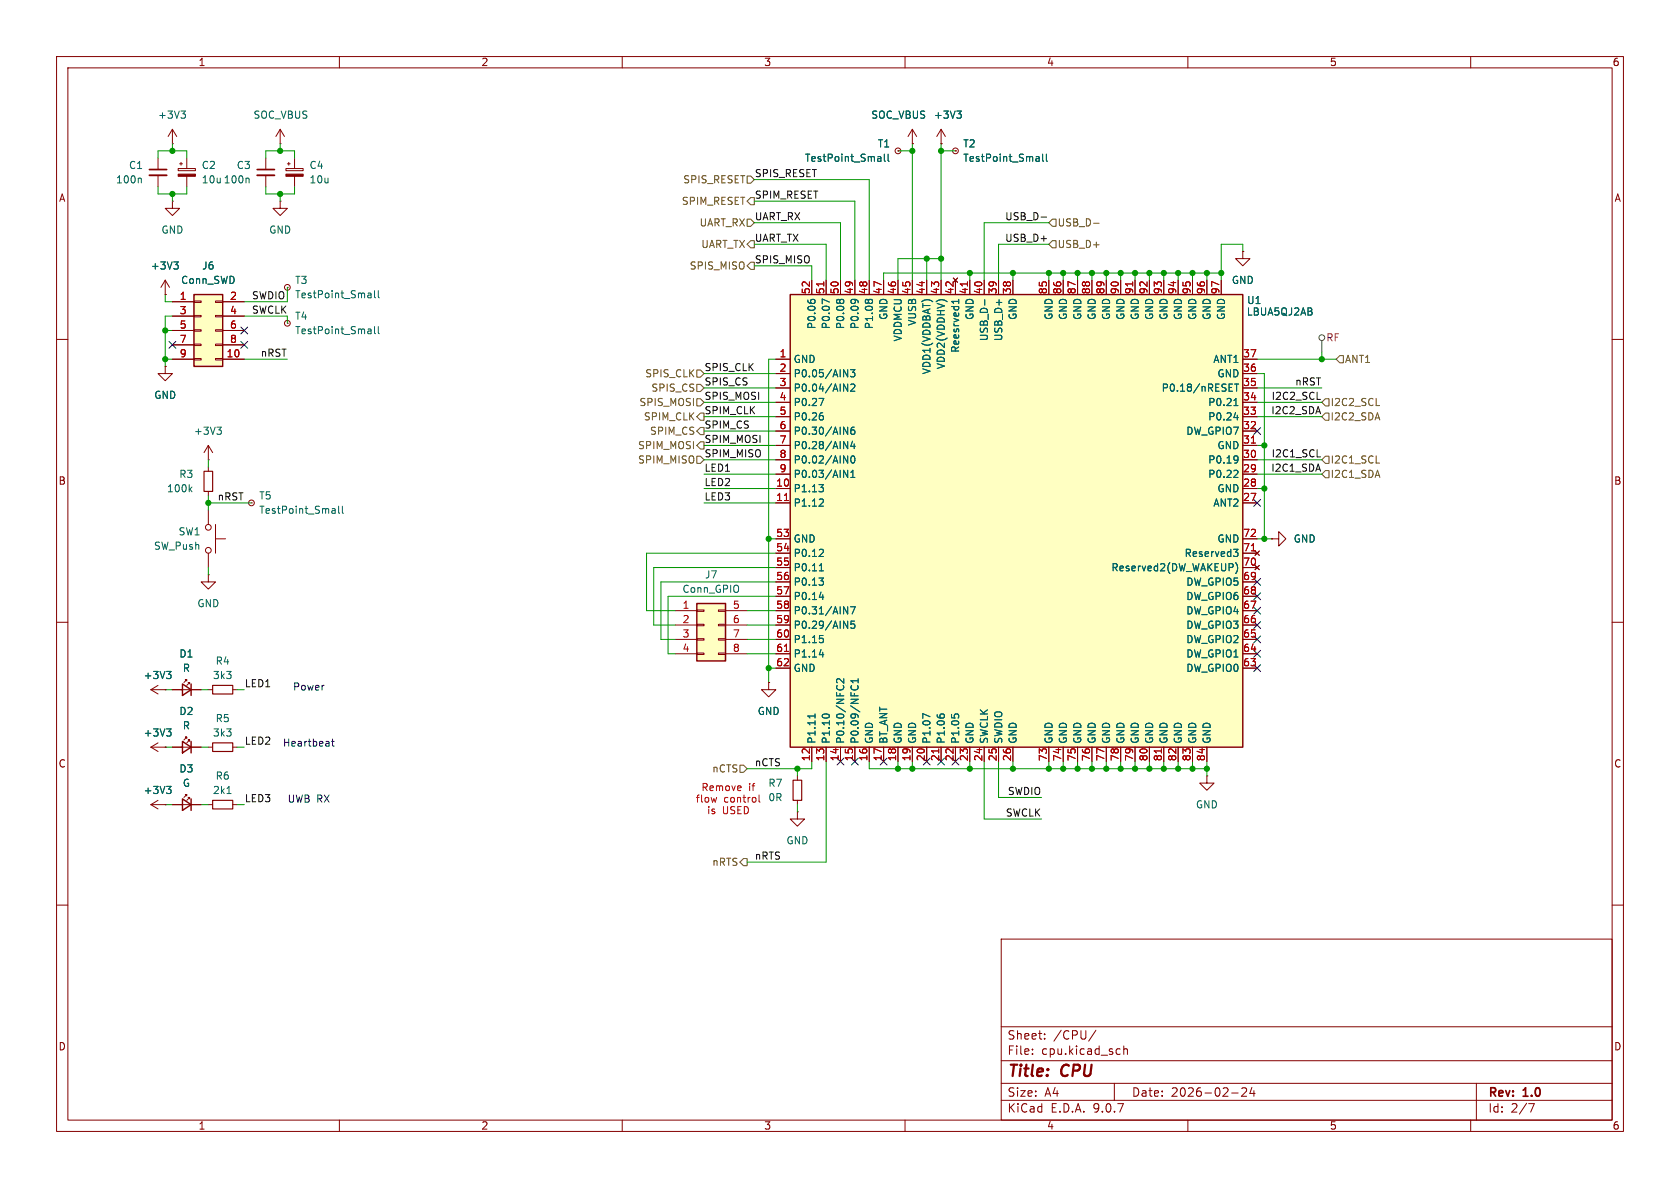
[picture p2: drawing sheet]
<svg xmlns="http://www.w3.org/2000/svg" width="297mm" height="210mm" viewBox="0 0 297 210" stroke-linecap="round" stroke-linejoin="round" font-family="sans-serif">
<defs><g id="words">
<g font-size="2.8" fill="#840000">
<text x="178" y="190.9">Title:</text>
<text x="187.7" y="190.9">CPU</text>
</g>
<g font-size="2.1" fill="#840000">
<text x="178" y="184">Sheet:</text>
<text x="186.2" y="184">/CPU/</text>
<text x="178" y="186.7">File:</text>
<text x="184.1" y="186.7">cpu.kicad_sch</text>
<text x="178" y="196.9">KiCad</text>
<text x="178" y="194.1">Size:</text>
<text x="184.7" y="194.1">A4</text>
<text x="185.7" y="196.9">E.D.A.</text>
<text x="193.3" y="196.9">9.0.7</text>
<text x="200" y="194.1">Date:</text>
<text x="207" y="194.1">2026-02-24</text>
<text x="263" y="194.3">Rev:</text>
<text x="263" y="196.9">Id:</text>
<text x="267.1" y="196.9">2/7</text>
<text x="269.4" y="194.3">1.0</text>
</g>
<g font-size="1.8" fill="#840000">
<text x="35" y="11.9">1</text>
<text x="85" y="11.9">2</text>
<text x="135" y="11.9">3</text>
<text x="185" y="11.9">4</text>
<text x="235" y="11.9">5</text>
<text x="285" y="11.9">6</text>
<text x="10.3" y="35.9">A</text>
<text x="285.3" y="35.9">A</text>
<text x="10.3" y="85.9">B</text>
<text x="285.3" y="85.9">B</text>
<text x="10.3" y="135.9">C</text>
<text x="285.3" y="135.9">C</text>
<text x="10.3" y="185.9">D</text>
<text x="285.3" y="185.9">D</text>
<text x="35" y="199.9">1</text>
<text x="85" y="199.9">2</text>
<text x="135" y="199.9">3</text>
<text x="185" y="199.9">4</text>
<text x="235" y="199.9">5</text>
<text x="285" y="199.9">6</text>
</g>
<g font-size="1.8" fill="#006464">
<text x="27.8" y="21.2">+3V3</text>
<text x="44.7" y="21.2">SOC_VBUS</text>
<text x="153.9" y="21.2">SOC_VBUS</text>
<text x="165" y="21.2">+3V3</text>
<text x="142.2" y="28.8">TestPoint_Small</text>
<text x="155.1" y="26.3">T1</text>
<text x="170.2" y="26.3">T2</text>
<text x="170.2" y="28.8">TestPoint_Small</text>
<text x="20.4" y="32.6">100n</text>
<text x="22.7" y="30.1">C1</text>
<text x="35.6" y="30.1">C2</text>
<text x="35.6" y="32.6">10u 100n</text>
<text x="41.8" y="30.1">C3</text>
<text x="54.6" y="30.1">C4</text>
<text x="54.6" y="32.6">10u</text>
<text x="28.4" y="41.5">GND</text>
<text x="47.5" y="41.5">GND</text>
<text x="26.6" y="47.9">+3V3</text>
<text x="35.6" y="47.9">J6</text>
<text x="31.9" y="50.4">Conn_SWD</text>
<text x="52.1" y="50.4">T3</text>
<text x="52.1" y="52.9">TestPoint_Small</text>
<text x="217.7" y="50.4">GND</text>
<text x="220.4" y="53.9">U1</text>
<text x="52.1" y="56.7">T4</text>
<text x="52.1" y="59.3">TestPoint_Small</text>
<text x="144.4" y="58.3" transform="rotate(-90 144.4 58.3)">P0.06</text>
<text x="146.9" y="58.3" transform="rotate(-90 146.9 58.3)">P0.07</text>
<text x="149.5" y="58.3" transform="rotate(-90 149.5 58.3)">P0.08</text>
<text x="152" y="58.3" transform="rotate(-90 152 58.3)">P0.09</text>
<text x="154.5" y="58.3" transform="rotate(-90 154.5 58.3)">P1.08</text>
<text x="157.1" y="56.7" transform="rotate(-90 157.1 56.7)">GND</text>
<text x="162.2" y="57.7" transform="rotate(-90 162.2 57.7)">VUSB</text>
<text x="172.3" y="56.7" transform="rotate(-90 172.3 56.7)">GND</text>
<text x="179.9" y="56.7" transform="rotate(-90 179.9 56.7)">GND</text>
<text x="186.3" y="56.7" transform="rotate(-90 186.3 56.7)">GND</text>
<text x="188.8" y="56.7" transform="rotate(-90 188.8 56.7)">GND</text>
<text x="191.4" y="56.7" transform="rotate(-90 191.4 56.7)">GND</text>
<text x="193.9" y="56.7" transform="rotate(-90 193.9 56.7)">GND</text>
<text x="196.4" y="56.7" transform="rotate(-90 196.4 56.7)">GND</text>
<text x="199" y="56.7" transform="rotate(-90 199 56.7)">GND</text>
<text x="201.5" y="56.7" transform="rotate(-90 201.5 56.7)">GND</text>
<text x="204.1" y="56.7" transform="rotate(-90 204.1 56.7)">GND</text>
<text x="206.6" y="56.7" transform="rotate(-90 206.6 56.7)">GND</text>
<text x="209.1" y="56.7" transform="rotate(-90 209.1 56.7)">GND</text>
<text x="211.7" y="56.7" transform="rotate(-90 211.7 56.7)">GND</text>
<text x="214.2" y="56.7" transform="rotate(-90 214.2 56.7)">GND</text>
<text x="216.8" y="56.7" transform="rotate(-90 216.8 56.7)">GND</text>
<text x="220.3" y="56">LBUA5QJ2AB</text>
<text x="140.2" y="64.4">GND</text>
<text x="159.6" y="60.5" transform="rotate(-90 159.6 60.5)">VDDMCU</text>
<text x="167.2" y="65.4" transform="rotate(-90 167.2 65.4)">VDD2(VDDHV)</text>
<text x="169.8" y="62.5" transform="rotate(-90 169.8 62.5)">Reesrved1</text>
<text x="174.9" y="60.4" transform="rotate(-90 174.9 60.4)">USB_D-</text>
<text x="177.4" y="60.4" transform="rotate(-90 177.4 60.4)">USB_D+</text>
<text x="214.4" y="64.4">ANT1</text>
<text x="27.2" y="70.7">GND</text>
<text x="140.2" y="66.9">P0.05/AIN3</text>
<text x="140.2" y="69.4">P0.04/AIN2</text>
<text x="140.2" y="72">P0.27</text>
<text x="164.7" y="66.3" transform="rotate(-90 164.7 66.3)">VDD1(VDDBAT)</text>
<text x="205.3" y="69.4">P0.18/nRESET</text>
<text x="213.5" y="72">P0.21</text>
<text x="215.1" y="66.9">GND</text>
<text x="34.2" y="77.1">+3V3</text>
<text x="140.2" y="74.5">P0.26</text>
<text x="140.2" y="77.1">P0.30/AIN6</text>
<text x="209.6" y="77.1">DW_GPIO7</text>
<text x="213.5" y="74.5">P0.24</text>
<text x="140.2" y="79.6">P0.28/AIN4</text>
<text x="140.2" y="82.1">P0.02/AIN0</text>
<text x="213.5" y="82.1">P0.19</text>
<text x="215.1" y="79.6">GND</text>
<text x="29.4" y="87.2">100k</text>
<text x="31.6" y="84.7">R3</text>
<text x="45.7" y="88.5">T5</text>
<text x="140.2" y="84.7">P0.03/AIN1</text>
<text x="140.2" y="87.2">P1.13</text>
<text x="140.2" y="89.8">P1.12</text>
<text x="213.5" y="84.7">P0.22</text>
<text x="214.4" y="89.8">ANT2</text>
<text x="215.1" y="87.2">GND</text>
<text x="31.5" y="94.8">SW1</text>
<text x="45.7" y="91">TestPoint_Small</text>
<text x="27.1" y="97.4">SW_Push</text>
<text x="140.2" y="96.1">GND</text>
<text x="140.2" y="98.7">P0.12</text>
<text x="140.2" y="101.2">P0.11</text>
<text x="196.4" y="101.2">Reserved2(DW_WAKEUP)</text>
<text x="209.3" y="98.7">Reserved3</text>
<text x="215.1" y="96.1">GND</text>
<text x="228.6" y="96.1">GND</text>
<text x="34.8" y="107.5">GND</text>
<text x="120.5" y="105">Conn_GPIO</text>
<text x="124.5" y="102.5">J7</text>
<text x="140.2" y="103.7">P0.13</text>
<text x="140.2" y="106.3">P0.14</text>
<text x="209.6" y="103.7">DW_GPIO5</text>
<text x="209.6" y="106.3">DW_GPIO6</text>
<text x="140.2" y="108.8">P0.31/AIN7</text>
<text x="140.2" y="111.4">P0.29/AIN5</text>
<text x="140.2" y="113.9">P1.15</text>
<text x="209.6" y="108.8">DW_GPIO4</text>
<text x="209.6" y="111.4">DW_GPIO3</text>
<text x="209.6" y="113.9">DW_GPIO2</text>
<text x="31.6" y="116.4">D1</text>
<text x="32.2" y="119">R</text>
<text x="38" y="117.7">R4</text>
<text x="140.2" y="116.4">P1.14</text>
<text x="140.2" y="119">GND</text>
<text x="209.6" y="116.4">DW_GPIO1</text>
<text x="209.6" y="119">DW_GPIO0</text>
<text x="25.3" y="120.2">+3V3</text>
<text x="37.5" y="120.2">3k3</text>
<text x="25.3" y="130.4">+3V3</text>
<text x="31.6" y="126.6">D2</text>
<text x="32.2" y="129.1">R</text>
<text x="37.5" y="130.4">3k3</text>
<text x="38" y="127.9">R5</text>
<text x="133.9" y="126.6">GND</text>
<text x="144.4" y="131.6" transform="rotate(-90 144.4 131.6)">P1.11</text>
<text x="146.9" y="131.6" transform="rotate(-90 146.9 131.6)">P1.10</text>
<text x="149.5" y="131.6" transform="rotate(-90 149.5 131.6)">P0.10/NFC2</text>
<text x="152" y="131.6" transform="rotate(-90 152 131.6)">P0.09/NFC1</text>
<text x="154.5" y="131.6" transform="rotate(-90 154.5 131.6)">GND</text>
<text x="157.1" y="131.6" transform="rotate(-90 157.1 131.6)">BT_ANT</text>
<text x="159.6" y="131.6" transform="rotate(-90 159.6 131.6)">GND</text>
<text x="162.2" y="131.6" transform="rotate(-90 162.2 131.6)">GND</text>
<text x="164.7" y="131.6" transform="rotate(-90 164.7 131.6)">P1.07</text>
<text x="167.2" y="131.6" transform="rotate(-90 167.2 131.6)">P1.06</text>
<text x="169.8" y="131.6" transform="rotate(-90 169.8 131.6)">P1.05</text>
<text x="172.3" y="131.6" transform="rotate(-90 172.3 131.6)">GND</text>
<text x="174.9" y="131.6" transform="rotate(-90 174.9 131.6)">SWCLK</text>
<text x="177.4" y="131.6" transform="rotate(-90 177.4 131.6)">SWDIO</text>
<text x="179.9" y="131.6" transform="rotate(-90 179.9 131.6)">GND</text>
<text x="186.3" y="131.6" transform="rotate(-90 186.3 131.6)">GND</text>
<text x="188.8" y="131.6" transform="rotate(-90 188.8 131.6)">GND</text>
<text x="191.4" y="131.6" transform="rotate(-90 191.4 131.6)">GND</text>
<text x="193.9" y="131.6" transform="rotate(-90 193.9 131.6)">GND</text>
<text x="196.4" y="131.6" transform="rotate(-90 196.4 131.6)">GND</text>
<text x="199" y="131.6" transform="rotate(-90 199 131.6)">GND</text>
<text x="201.5" y="131.6" transform="rotate(-90 201.5 131.6)">GND</text>
<text x="204.1" y="131.6" transform="rotate(-90 204.1 131.6)">GND</text>
<text x="206.6" y="131.6" transform="rotate(-90 206.6 131.6)">GND</text>
<text x="209.1" y="131.6" transform="rotate(-90 209.1 131.6)">GND</text>
<text x="211.7" y="131.6" transform="rotate(-90 211.7 131.6)">GND</text>
<text x="214.2" y="131.6" transform="rotate(-90 214.2 131.6)">GND</text>
<text x="31.6" y="136.8">D3</text>
<text x="25.3" y="140.6">+3V3</text>
<text x="32.2" y="139.3">G</text>
<text x="37.5" y="140.6">2k1</text>
<text x="38" y="138">R6</text>
<text x="135.7" y="139.3">R7</text>
<text x="135.7" y="141.8">0R</text>
<text x="211.3" y="143.1">GND</text>
<text x="138.9" y="149.5">GND</text>
</g>
<g font-size="1.8" fill="#725600">
<text x="120.7" y="32.6">SPIS_RESET</text>
<text x="120.4" y="36.4">SPIM_RESET</text>
<text x="123.6" y="40.2">UART_RX</text>
<text x="186.9" y="40.2">USB_D-</text>
<text x="121.8" y="47.9">SPIS_MISO</text>
<text x="123.9" y="44">UART_TX</text>
<text x="186.9" y="44">USB_D+</text>
<text x="237.7" y="64.4">ANT1</text>
<text x="112.9" y="72">SPIS_MOSI</text>
<text x="114" y="66.9">SPIS_CLK</text>
<text x="115.1" y="69.4">SPIS_CS</text>
<text x="235.1" y="72">I2C2_SCL</text>
<text x="113.7" y="74.5">SPIM_CLK</text>
<text x="114.8" y="77.1">SPIM_CS</text>
<text x="235.1" y="74.5">I2C2_SDA</text>
<text x="112.7" y="79.6">SPIM_MOSI</text>
<text x="112.7" y="82.1">SPIM_MISO</text>
<text x="235.1" y="82.1">I2C1_SCL</text>
<text x="235.1" y="84.7">I2C1_SDA</text>
<text x="125.8" y="136.8">nCTS</text>
<text x="125.8" y="153.3">nRTS</text>
</g>
<g font-size="1.8" fill="#0f0f0f">
<text x="133.3" y="31.4">SPIS_RESET</text>
<text x="133.3" y="35.2">SPIM_RESET</text>
<text x="133.3" y="39">UART_RX</text>
<text x="177.6" y="39">USB_D-</text>
<text x="133.3" y="42.8">UART_TX</text>
<text x="133.3" y="46.6">SPIS_MISO</text>
<text x="177.6" y="42.8">USB_D+</text>
<text x="44.4" y="53">SWDIO</text>
<text x="44.4" y="55.5">SWCLK</text>
<text x="46" y="63.2">nRST</text>
<text x="124.5" y="65.7">SPIS_CLK</text>
<text x="124.5" y="70.8">SPIS_MOSI</text>
<text x="124.5" y="68.2">SPIS_CS</text>
<text x="224.7" y="70.8">I2C2_SCL</text>
<text x="228.9" y="68.2">nRST</text>
<text x="124.5" y="73.3">SPIM_CLK</text>
<text x="124.5" y="75.9">SPIM_CS</text>
<text x="224.6" y="73.3">I2C2_SDA</text>
<text x="124.5" y="80.9">SPIM_MISO</text>
<text x="124.5" y="78.4">SPIM_MOSI</text>
<text x="124.5" y="83.5">LED1</text>
<text x="224.6" y="83.5">I2C1_SDA</text>
<text x="224.7" y="80.9">I2C1_SCL</text>
<text x="38.4" y="88.6">nRST</text>
<text x="124.5" y="88.6">LED3</text>
<text x="124.5" y="86">LED2</text>
<text x="43.2" y="121.6">LED1</text>
<text x="43.2" y="131.7">LED2</text>
<text x="133.3" y="135.5">nCTS</text>
<text x="43.2" y="141.9">LED3</text>
<text x="178.1" y="140.6">SWDIO</text>
<text x="177.7" y="144.4">SWCLK</text>
<text x="133.3" y="152.1">nRTS</text>
</g>
<g font-size="1.8" fill="#a90000">
<text x="31.7" y="53.1">1</text>
<text x="40.6" y="53.1">2</text>
<text x="143.3" y="52.1" transform="rotate(-90 143.3 52.1)">52</text>
<text x="145.8" y="52.1" transform="rotate(-90 145.8 52.1)">51</text>
<text x="148.3" y="52.1" transform="rotate(-90 148.3 52.1)">50</text>
<text x="150.9" y="52.1" transform="rotate(-90 150.9 52.1)">49</text>
<text x="153.4" y="52.1" transform="rotate(-90 153.4 52.1)">48</text>
<text x="156" y="52.1" transform="rotate(-90 156 52.1)">47</text>
<text x="158.5" y="52.1" transform="rotate(-90 158.5 52.1)">46</text>
<text x="161" y="52.1" transform="rotate(-90 161 52.1)">45</text>
<text x="163.6" y="52.1" transform="rotate(-90 163.6 52.1)">44</text>
<text x="166.1" y="52.1" transform="rotate(-90 166.1 52.1)">43</text>
<text x="168.7" y="52.1" transform="rotate(-90 168.7 52.1)">42</text>
<text x="171.2" y="52.1" transform="rotate(-90 171.2 52.1)">41</text>
<text x="173.7" y="52.1" transform="rotate(-90 173.7 52.1)">40</text>
<text x="176.3" y="52.1" transform="rotate(-90 176.3 52.1)">39</text>
<text x="178.8" y="52.1" transform="rotate(-90 178.8 52.1)">38</text>
<text x="185.2" y="52.1" transform="rotate(-90 185.2 52.1)">85</text>
<text x="187.7" y="52.1" transform="rotate(-90 187.7 52.1)">86</text>
<text x="190.2" y="52.1" transform="rotate(-90 190.2 52.1)">87</text>
<text x="192.8" y="52.1" transform="rotate(-90 192.8 52.1)">88</text>
<text x="195.3" y="52.1" transform="rotate(-90 195.3 52.1)">89</text>
<text x="197.9" y="52.1" transform="rotate(-90 197.9 52.1)">90</text>
<text x="200.4" y="52.1" transform="rotate(-90 200.4 52.1)">91</text>
<text x="202.9" y="52.1" transform="rotate(-90 202.9 52.1)">92</text>
<text x="205.5" y="52.1" transform="rotate(-90 205.5 52.1)">93</text>
<text x="208" y="52.1" transform="rotate(-90 208 52.1)">94</text>
<text x="210.6" y="52.1" transform="rotate(-90 210.6 52.1)">95</text>
<text x="213.1" y="52.1" transform="rotate(-90 213.1 52.1)">96</text>
<text x="215.6" y="52.1" transform="rotate(-90 215.6 52.1)">97</text>
<text x="31.7" y="55.6">3</text>
<text x="31.7" y="58.2">5</text>
<text x="40.6" y="55.6">4</text>
<text x="40.6" y="58.2">6</text>
<text x="31.7" y="60.7">7</text>
<text x="31.7" y="63.2">9</text>
<text x="40" y="63.2">10</text>
<text x="40.6" y="60.7">8</text>
<text x="137.7" y="63.2">1</text>
<text x="137.7" y="65.8">2</text>
<text x="219.7" y="63.2">37</text>
<text x="219.7" y="65.8">36</text>
<text x="137.7" y="68.3">3</text>
<text x="137.7" y="70.9">4</text>
<text x="219.7" y="68.3">35</text>
<text x="219.7" y="70.9">34</text>
<text x="137.7" y="73.4">5</text>
<text x="137.7" y="75.9">6</text>
<text x="219.7" y="73.4">33</text>
<text x="219.7" y="75.9">32</text>
<text x="137.7" y="78.5">7</text>
<text x="137.7" y="81">8</text>
<text x="137.7" y="83.6">9</text>
<text x="219.7" y="78.5">31</text>
<text x="219.7" y="81">30</text>
<text x="219.7" y="83.6">29</text>
<text x="137.1" y="86.1">10</text>
<text x="137.1" y="88.6">11</text>
<text x="219.7" y="86.1">28</text>
<text x="219.7" y="88.6">27</text>
<text x="137.1" y="95">53</text>
<text x="219.7" y="95">72</text>
<text x="137.1" y="97.5">54</text>
<text x="137.1" y="100.1">55</text>
<text x="219.7" y="97.5">71</text>
<text x="219.7" y="100.1">70</text>
<text x="120.6" y="107.7">1</text>
<text x="129.5" y="107.7">5</text>
<text x="137.1" y="102.6">56</text>
<text x="137.1" y="105.2">57</text>
<text x="137.1" y="107.7">58</text>
<text x="219.7" y="102.6">69</text>
<text x="219.7" y="105.2">68</text>
<text x="219.7" y="107.7">67</text>
<text x="120.6" y="110.2">2</text>
<text x="120.6" y="112.8">3</text>
<text x="129.5" y="110.2">6</text>
<text x="129.5" y="112.8">7</text>
<text x="137.1" y="110.2">59</text>
<text x="137.1" y="112.8">60</text>
<text x="219.7" y="110.2">66</text>
<text x="219.7" y="112.8">65</text>
<text x="120.6" y="115.3">4</text>
<text x="129.5" y="115.3">8</text>
<text x="137.1" y="115.3">61</text>
<text x="137.1" y="117.9">62</text>
<text x="219.7" y="115.3">64</text>
<text x="219.7" y="117.9">63</text>
<text x="143.3" y="134.7" transform="rotate(-90 143.3 134.7)">12</text>
<text x="145.8" y="134.7" transform="rotate(-90 145.8 134.7)">13</text>
<text x="148.3" y="134.7" transform="rotate(-90 148.3 134.7)">14</text>
<text x="150.9" y="134.7" transform="rotate(-90 150.9 134.7)">15</text>
<text x="153.4" y="134.7" transform="rotate(-90 153.4 134.7)">16</text>
<text x="156" y="134.7" transform="rotate(-90 156 134.7)">17</text>
<text x="158.5" y="134.7" transform="rotate(-90 158.5 134.7)">18</text>
<text x="161" y="134.7" transform="rotate(-90 161 134.7)">19</text>
<text x="163.6" y="134.7" transform="rotate(-90 163.6 134.7)">20</text>
<text x="166.1" y="134.7" transform="rotate(-90 166.1 134.7)">21</text>
<text x="168.7" y="134.7" transform="rotate(-90 168.7 134.7)">22</text>
<text x="171.2" y="134.7" transform="rotate(-90 171.2 134.7)">23</text>
<text x="173.7" y="134.7" transform="rotate(-90 173.7 134.7)">24</text>
<text x="176.3" y="134.7" transform="rotate(-90 176.3 134.7)">25</text>
<text x="178.8" y="134.7" transform="rotate(-90 178.8 134.7)">26</text>
<text x="185.2" y="134.7" transform="rotate(-90 185.2 134.7)">73</text>
<text x="187.7" y="134.7" transform="rotate(-90 187.7 134.7)">74</text>
<text x="190.2" y="134.7" transform="rotate(-90 190.2 134.7)">75</text>
<text x="192.8" y="134.7" transform="rotate(-90 192.8 134.7)">76</text>
<text x="195.3" y="134.7" transform="rotate(-90 195.3 134.7)">77</text>
<text x="197.9" y="134.7" transform="rotate(-90 197.9 134.7)">78</text>
<text x="200.4" y="134.7" transform="rotate(-90 200.4 134.7)">79</text>
<text x="202.9" y="134.7" transform="rotate(-90 202.9 134.7)">80</text>
<text x="205.5" y="134.7" transform="rotate(-90 205.5 134.7)">81</text>
<text x="208" y="134.7" transform="rotate(-90 208 134.7)">82</text>
<text x="210.6" y="134.7" transform="rotate(-90 210.6 134.7)">83</text>
<text x="213.1" y="134.7" transform="rotate(-90 213.1 134.7)">84</text>
</g>
<text font-size="1.8" fill="#840084" x="234.4" y="60.6">RF</text>
<g font-size="1.8" fill="#0000c2">
<text x="51.7" y="122.3">Power</text>
<text x="49.9" y="132.2">Heartbeat</text>
<text x="50.8" y="142.1">UWB RX</text>
</g>
<g font-size="1.8" fill="#f00">
<text x="122.9" y="142.1">flow</text>
<text x="123.9" y="140">Remove</text>
<text x="127.9" y="142.1">control</text>
<text x="132.3" y="140">if</text>
<text x="124.9" y="144.1">is</text>
<text x="127.7" y="144.1">USED</text>
</g>
</g></defs>
<g fill="none" stroke="#840000" stroke-width=".18">
<path d="M10 10h277v190h-277zM12 12h273v186h-273zM60 10v2M110 10v2M160 10v2M210 10v2M260 10v2M31.5 29.8h3v.4h-3zM31.7 29h.6M32 28.7v.5M33 27.9v1.9M33 31.2v1.8"/>
<path d="M47 27.9v2.1M47 31v2M49.5 25.4h.1M49.5 35.6v1.2h1.3l-1.3 1.3-1.2-1.3h1.2M49.5 35.6h.1M49.5 22.9l-.7 1.2M49.5 22.9l.8 1.2M49.5 22.9v2.5M158.7 26.7h.1M161.3 25.4h.1M161.3 22.9l-.8 1.2M161.3 22.9l.8 1.2"/>
<path d="M161.3 22.9v2.5M219.7 44.5v1.2h1.3l-1.3 1.3-1.3-1.3h1.3M219.7 44.5h.1M10 60h2M29.2 64.8v1.2h1.3l-1.3 1.3-1.3-1.3h1.3M29.2 64.8h.1M285 60h2M36.8 82.6v.7M36.8 86.9v.7M10 110h2M285 110h2M135.9 120.7v1.2h1.3l-1.3 1.3-1.3-1.3h1.3"/>
<path d="M135.9 120.7h.1M141 137.2v.7M213.4 137.2v1.2h1.2l-1.2 1.3-1.3-1.3h1.3M213.4 137.2h.1M141 141.5v.7M10 160h2M177 166h108v32h-108zM285 160h2M60 198v2M110 198v2M160 198v2M177 194.5h108"/>
<path d="M177 191.5h108M177 187.5h108M177 181.5h108M182.5 186.3v.1M182.5 185.5v.1M184.7 183.6v.1M184.7 182.8v.1M193.7 182.1l-1.2 2M197 191.5v3M197.9 185.4l.1 .1M198 186.3l-.1 .1M198.7 184.9v1.5"/>
<path d="M198.7 185.5l.2-.1 .3 .1 .1 .9M210 198v2M217.7 193.2h1.2M219.5 192.4l.6-.1 .2 .1 .1 .3-.9 1.1h.9M221.3 192.2l-.3 1.1h.9M221.7 192.8v1M260 198v2M261 191.5v6.5M270.2 195.1h1l-.6 1.5"/>
<circle cx="158.8" cy="26.7" r=".51"/>
</g>
<path d="M43.9 31.5l.1 .2v.6M155.6 27.7l.1 .2v.6M155.7 28.5h-.4M155.7 28h-.4M156.3 27.2v1.1l.2 .2M157 27.2v1.1l.2 .2M33.6 86.5l.3 .4M33.9 86.1l-.4 .5" fill="none" stroke="#006464" stroke-width=".18"/>
<path d="M36.1 83.3h1.5v3.6h-1.5zM140.2 137.9h1.5v3.6h-1.5z" fill="none" stroke="#840000" stroke-width=".2"/>
<path d="M45.5 30h3" fill="none" stroke="#840000" stroke-width=".3"/>
<path d="M45.5 31h3" fill="none" stroke="#840000" stroke-width=".33"/>
<path d="M31.5 30.8h3v.4h-3z" fill="#840000" stroke="#840000" stroke-width=".18"/>
<path d="M34.3 52.1h5.1v12.7h-5.1z" fill="#ffffc2"/>
<path d="M34.3 52.1h5.1v12.7h-5.1z" fill="none" stroke="#840000" stroke-width=".25"/>
<g fill="none" stroke="#840000" stroke-width=".18">
<path d="M30.5 53.3h3.8M30.5 55.9h3.8M30.5 58.4h3.8M34.3 53.2h1.3v.3h-1.3zM34.3 55.8h1.3v.2h-1.3zM34.3 58.3h1.3v.2h-1.3zM38.1 53.2h1.3v.3h-1.3zM38.1 55.8h1.3v.2h-1.3zM38.1 58.3h1.3v.2h-1.3zM39.4 53.3h3.8M39.4 55.9h3.8M39.4 58.4h3.8"/>
<path d="M30.5 61h3.8M30.5 63.5h3.8M34.3 60.8h1.3v.3h-1.3zM34.3 63.4h1.3v.2h-1.3zM38.1 60.8h1.3v.3h-1.3zM38.1 63.4h1.3v.2h-1.3zM39.4 61h3.8M39.4 63.5h3.8"/>
</g>
<path d="M139.7 52.1h80v80h-80z" fill="#ffffc2"/>
<path d="M139.7 52.1h80v80h-80z" fill="none" stroke="#840000" stroke-width=".25"/>
<g fill="none" stroke="#840000" stroke-width=".18">
<path d="M30.5 35.6v1.2h1.2l-1.2 1.3-1.3-1.3h1.3M30.5 35.6h.1M29.2 52.1h.1M29.2 49.5l.8 1.3M29.2 49.5l-.8 1.3M29.2 49.5v2.6M143.5 49.5v2.6M146 49.5v2.6M148.6 49.5v2.6M151.1 49.5v2.6M153.7 49.5v2.6M156.2 49.5v2.6"/>
<path d="M158.7 49.5v2.6M161.3 49.5v2.6M163.8 49.5v2.6M166.4 49.5v2.6M168.5 49.1l.8 .8M168.9 49.5v2.6M169.3 49.1l-.8 .8M171.4 49.5v2.6M174 49.5v2.6M176.5 49.5v2.6M179.1 49.5v2.6M185.4 49.5v2.6"/>
<path d="M188 49.5v2.6M190.5 49.5v2.6M193 49.5v2.6M195.6 49.5v2.6M198.1 49.5v2.6M200.7 49.5v2.6M203.2 49.5v2.6M205.7 49.5v2.6M208.3 49.5v2.6M210.8 49.5v2.6M213.4 49.5v2.6M215.9 49.5v2.6"/>
<path d="M137.2 63.5h2.5M137.2 66h2.5M137.2 68.6h2.5M137.2 71.1h2.5M137.2 73.7h2.5M137.2 76.2h2.5M137.2 78.7h2.5M219.7 63.5h2.5M219.7 66h2.5M219.7 68.6h2.5M219.7 71.1h2.5M219.7 73.7h2.5"/>
<path d="M219.7 76.2h2.5M219.7 78.7h2.5M44.4 88.9h.1M137.2 81.3h2.5M137.2 83.8h2.5M137.2 86.4h2.5M137.2 88.9h2.5M137.2 95.3h2.5M137.2 97.8h2.5M219.7 81.3h2.5M219.7 83.8h2.5M219.7 86.4h2.5"/>
<path d="M219.7 88.9h2.5M219.7 95.3h2.5M219.7 97.8h2.5M221.9 97.4l.7 .8M221.9 99.9l.7 .8M222.6 97.4l-.7 .8M222.6 99.9l-.7 .8M224.8 95.3h1.3v-1.3l1.2 1.3-1.2 1.2v-1.2M224.8 95.3h.1M137.2 100.3h2.5M137.2 102.9h2.5M137.2 105.4h2.5"/>
<path d="M137.2 108h2.5M137.2 110.5h2.5M137.2 113h2.5M137.2 115.6h2.5M137.2 118.1h2.5M219.7 100.3h2.5M219.7 102.9h2.5M219.7 105.4h2.5M219.7 108h2.5M219.7 110.5h2.5M219.7 113h2.5M219.7 115.6h2.5"/>
<path d="M219.7 118.1h2.5M143.5 132.1v2.5M146 132.1v2.5M148.6 132.1v2.5M151.1 132.1v2.5M153.7 132.1v2.5M156.2 132.1v2.5M158.7 132.1v2.5M161.3 132.1v2.5M163.8 132.1v2.5M166.4 132.1v2.5M168.9 132.1v2.5"/>
<path d="M171.4 132.1v2.5M174 132.1v2.5M176.5 132.1v2.5M179.1 132.1v2.5M185.4 132.1v2.5M188 132.1v2.5M190.5 132.1v2.5M193 132.1v2.5M195.6 132.1v2.5M198.1 132.1v2.5M200.7 132.1v2.5M203.2 132.1v2.5"/>
<path d="M205.7 132.1v2.5M208.3 132.1v2.5M210.8 132.1v2.5M213.4 132.1v2.5M36.8 142.2h.8M41.1 142.2h.8"/>
<circle cx="44.5" cy="88.9" r=".51"/>
</g>
<g fill="none" stroke="#006464" stroke-width=".18">
<path d="M30.7 46.3h.8l-.4 .5M31.3 46.8l.2 .2v.3l-.2 .3M142.8 53v.3M143.3 53.2l.2-.3h.3l.3 .3M146.6 53.4l-1.2-.5v.8M147.9 53.2l.2-.3 .3 .3 .3-.3h.2l.3 .3M150.4 53.2l.2-.2a1.03 1.03 0 0 1 1 .2M151 52.9l.2 .3M153 53.2l.2-.3 .3 .3 .3-.3h.2l.2 .3M169.5 52.9v.7M169.5 53.3h-1.3l.4 .3M174.1 53v.9"/>
<path d="M144.8 70.4h.8l-.5 1.3M145.2 73h.2M145.3 73.5l.3 .2v.3l-.3 .2M149.1 65.3l.8 1.3v-1.3M149.1 67.9l.8 1.3v-1.3M149.1 75.5l.8 1.3v-1.3M149.1 78l.8 1.3v-1.3M150.3 65.3h.8l-.4 .5 .4 .2v.5l-.2 .1-.6-.1M150.4 68l.5-.1 .2 .4-.8 .9h.8M150.7 78l-.3 .9h.8M151 75.5l-.4 .1a.86 .86 0 0 0 0 1.2l.5-.1v-.5l-.2-.2h-.3l-.2 .2M151 78.5v.8"/>
<path d="M217.3 67.9h.6M217.3 69.2h.6M218.1 71.7h.8M218.1 73.8h.8M218.3 67.9h.7M218.4 70.6l.1-.2v1.3M218.6 67.9v1.3M218.7 73.4v.8M59.1 89.9l.2 .2v.6M59.3 90.7h-.5M59.3 90.2l-.5 .1M59.9 89.5v1.1l.1 .1"/>
<path d="M60.5 89.5v1.1l.2 .1M144.8 85.7h.8l-.5 .5M145.1 99.8l.1-.2v1.3M145.3 86.2l.3 .2v.3l-.3 .2M145.3 88.2l.3 .3-.1 .3-.7 .7h.8M145.3 97.1l.3 .2-.1 .3-.7 .8h.8M149.1 80.6l.8 1.3v-1.3M149.1 83.1l.8 1.3v-1.3M150.4 84.4h.7M150.4 83.5l.4-.4v1.3M150.6 80.7l.1-.1a.68 .68 0 0 1 .5 .6 .68 .68 0 0 1-.5 .7 .84 .84 0 0 1-.1-1.2zM218.1 97.1h.8l-.5 .5 .4 .1 .1 .4-.3 .3h-.3"/>
<path d="M218.4 99.5a1.46 1.46 0 0 1 0 1.9M218.6 83.1l.3 .3-.1 .3-.7 .7h.8M218.6 80.6l.2 .1a1.03 1.03 0 0 1-.2 1.1M218.9 81.1l-.3 .3M144.8 102.2h.8l-.5 .5M144.8 100.9h.8M144.8 105.6h.8M144.8 115.7h.8M144.9 112.3h.6M145.3 102.7l.3 .2v.3l-.3 .2M145.3 112.8l.3 .3v.3l-.3 .2M145.4 105.1v.9"/>
<path d="M145.4 115.3v.8M149.1 107.3l.8 1.2v-1.2M149.1 109.8l.8 1.3v-1.3M149.2 120v.8l-.9-.8-.4 .2 .1 .5M150.3 107.3h.9l-.6 1.2M151.1 109.8h-.6l-.1 .6 .2-.1h.4l.1 .2v.4l-.2 .2-.5-.2M151.7 120v.7M144.1 126.2v.7M144.1 126.6h-1.3l.2 .1M145.4 126.5a.79 .79 0 0 1 1.2 0M148 121.2l-.1 .2M149 121.2l.2 .2"/>
<path d="M150.6 121.2l-.2 .2 .1 .3M151.6 121.2l.1 .2-.1 .3M151.7 120.3h-1.3l.4 .4M164.4 126.7l-1.3-.6v.9M165.7 126.3v.3M166.2 126.5l.2-.3h.3l.2 .3M168.2 126.3v.6M168.7 126.5l.2-.3h.3l.3 .3M40.1 140.3h.8"/>
</g>
<path d="M145.6 49.8v.8M171 49.8v.8M200.2 49.8v.8M221.2 78.3h.7M138.7 88.5h.7M221.2 97.4h.7M138.7 115.2h.7M166 132.4v.7M205.3 132.4v.7" fill="none" stroke="#a90000" stroke-width=".18"/>
<path d="M37.6 141.5h3.5v1.5h-3.5z" fill="none" stroke="#840000" stroke-width=".2"/>
<path d="M123.2 106.7h5.1v10.1h-5.1z" fill="#ffffc2"/>
<path d="M123.2 106.7h5.1v10.1h-5.1zM32.3 131.1l1.5 1-1.5 1zM32.3 120.9l1.5 1-1.5 1zM33.8 120.9v2M33.8 131.1v2M32.3 141.2l1.5 1-1.5 1.1zM33.8 141.2v2.1" fill="none" stroke="#840000" stroke-width=".25"/>
<g fill="none" stroke="#840000" stroke-width=".18">
<path d="M27.9 27.9v2.1M27.9 31v2M30.5 25.4h.1M30.5 22.9l-.8 1.2M30.5 22.9l.7 1.2M30.5 22.9v2.5M50.5 29.8h3.1v.4h-3.1zM50.8 29h.5M51.1 28.7v.5M52.1 27.9v1.9M52.1 31.2v1.8M158.7 26.7h.1"/>
<path d="M161.3 25.4h.1M166.4 25.4h.1M166.4 22.9l-.8 1.2M166.4 22.9l.7 1.2M166.4 22.9v2.5M168.9 26.7h.1M29.2 52.1h.1M30.5 53.3h3.8M30.5 55.9h3.8M30.5 58.4h3.8M39.4 53.3h3.8M39.4 55.9h3.8"/>
<path d="M39.4 58.4h3.8M50.8 50.8h.1M50.8 57.2h.1M143.5 49.5v2.6M146 49.5v2.6M148.6 49.5v2.6M151.1 49.5v2.6M153.7 49.5v2.6M156.2 49.5v2.6M158.7 49.5v2.6M161.3 49.5v2.6M163.8 49.5v2.6"/>
<path d="M166.4 49.5v2.6M168.5 49.1l.8 .8M168.9 49.5v2.6M169.3 49.1l-.8 .8M171.4 49.5v2.6M174 49.5v2.6M176.5 49.5v2.6M179.1 49.5v2.6M185.4 49.5v2.6M188 49.5v2.6M190.5 49.5v2.6M193 49.5v2.6"/>
<path d="M195.6 49.5v2.6M198.1 49.5v2.6M200.7 49.5v2.6M203.2 49.5v2.6M205.7 49.5v2.6M208.3 49.5v2.6M210.8 49.5v2.6M213.4 49.5v2.6M215.9 49.5v2.6M219.7 44.5h.1M29.2 64.8h.1M30.5 63.5h3.8"/>
<path d="M30.5 61h3.8M36.8 78.7v2.6M36.8 78.7l-.7 1.3M36.8 78.7l.8 1.3M39.4 63.5h3.8M39.4 61h3.8M137.2 63.5h2.5M137.2 66h2.5M137.2 68.6h2.5M137.2 71.1h2.5M137.2 73.7h2.5M137.2 76.2h2.5"/>
<path d="M137.2 78.7h2.5M219.7 63.5h2.5M219.7 66h2.5M219.7 68.6h2.5M219.7 71.1h2.5M219.7 73.7h2.5M219.7 76.2h2.5M219.7 78.7h2.5M36.8 81.3h.1M36.8 90.2v2.5M36.8 97.8v2.5M38.1 95.3h1.8"/>
<path d="M38.1 92.7v5.1M137.2 95.3h2.5M137.2 81.3h2.5M137.2 83.8h2.5M137.2 86.4h2.5M137.2 88.9h2.5M137.2 97.8h2.5M219.7 95.3h2.5M219.7 81.3h2.5M219.7 83.8h2.5M219.7 86.4h2.5M219.7 88.9h2.5"/>
<path d="M219.7 97.8h2.5M221.9 97.4l.7 .8M221.9 99.9l.7 .8M222.6 97.4l-.7 .8M222.6 99.9l-.7 .8M224.8 95.3h.1M36.8 101.6v1.3h1.3l-1.3 1.2-1.2-1.2h1.2M36.8 101.6h.1M119.4 108h3.8M119.4 110.5h3.8M119.4 113h3.8M119.4 115.6h3.8"/>
<path d="M123.2 107.8h1.3v.3h-1.3zM123.2 110.4h1.3v.2h-1.3zM123.2 112.9h1.3v.3h-1.3zM123.2 115.4h1.3v.3h-1.3zM127 107.8h1.3v.3h-1.3zM127 110.4h1.3v.2h-1.3zM127 112.9h1.3v.3h-1.3zM127 115.4h1.3v.3h-1.3zM128.3 108h3.8M128.3 110.5h3.8M128.3 113h3.8M128.3 115.6h3.8"/>
<path d="M137.2 108h2.5M137.2 110.5h2.5M137.2 113h2.5M137.2 115.6h2.5M137.2 100.3h2.5M137.2 102.9h2.5M137.2 105.4h2.5M137.2 118.1h2.5M219.7 108h2.5M219.7 110.5h2.5M219.7 113h2.5M219.7 115.6h2.5"/>
<path d="M219.7 100.3h2.5M219.7 102.9h2.5M219.7 105.4h2.5M219.7 118.1h2.5M26.7 132.1h2.5M26.7 132.1l1.2 .7M26.7 121.9l1.2 .8M26.7 121.9h2.5M27.9 131.3l-1.2 .8M27.9 121.2l-1.2 .7M29.2 132.1h.1M29.2 121.9h.1"/>
<path d="M30.5 132.1h5.1M30.5 121.9h5.1M33 130.6v-.3h-.2h.2l-.5 .5M33 120.4v-.3h-.2h.2l-.5 .6M33.5 131.1v-.3h-.2h.2l-.5 .5M33.5 120.9v-.2h-.2h.2l-.5 .5M36.8 132.1h.8M36.8 121.9h.8M41.1 132.1h.8M41.1 121.9h.8M135.9 120.7h.1M143.5 132.1v2.5"/>
<path d="M146 132.1v2.5M148.6 132.1v2.5M151.1 132.1v2.5M153.7 132.1v2.5M156.2 132.1v2.5M158.7 132.1v2.5M161.3 132.1v2.5M163.8 132.1v2.5M166.4 132.1v2.5M168.9 132.1v2.5M171.4 132.1v2.5M174 132.1v2.5"/>
<path d="M176.5 132.1v2.5M179.1 132.1v2.5M185.4 132.1v2.5M188 132.1v2.5M190.5 132.1v2.5M193 132.1v2.5M195.6 132.1v2.5M198.1 132.1v2.5M200.7 132.1v2.5M203.2 132.1v2.5M205.7 132.1v2.5M208.3 132.1v2.5"/>
<path d="M210.8 132.1v2.5M213.4 132.1v2.5M26.7 142.2h2.5M26.7 142.2l1.2 .8M27.9 141.5l-1.2 .7M29.2 142.2h.1M30.5 142.2h5.1M33 140.7v-.2h-.2h.2l-.5 .5M33.5 141.2v-.2h-.2h.2l-.5 .5M141 143.5v1.3h1.2l-1.2 1.3-1.3-1.3h1.3M141 143.5h.1"/>
<circle cx="168.9" cy="26.7" r=".51"/>
<circle cx="50.8" cy="57.2" r=".51"/>
<circle cx="50.8" cy="50.8" r=".51"/>
<circle cx="36.8" cy="97.3" r=".51"/>
<circle cx="36.8" cy="93.2" r=".51"/>
</g>
<g fill="none" stroke="#006464" stroke-width=".18">
<path d="M32 19.6h.8l-.4 .5M169.2 19.6h.7l-.4 .5M24.8 31.5l.2 .2v.6M32.5 20.1l.3 .3v.3l-.3 .2M155.6 27.7l.1 .2v.6M155.7 28.5h-.4M155.7 28h-.4M156.3 27.2v1.1l.2 .2M157 27.2v1.1l.2 .2M169.7 20.1l.2 .3v.3l-.2 .2M183.5 27.7l.2 .2v.6M183.7 28.5h-.4"/>
<path d="M183.7 28h-.4M184.3 27.2v1.1l.2 .2M185 27.2v1.1l.2 .2M30.7 46.3h.8l-.4 .5M31.3 46.8l.2 .2v.3l-.2 .3M65.4 51.8l.2 .2v.6M65.4 58.2l.2 .1v.7M65.6 52.6h-.4M65.6 52.1l-.4 .1M65.6 58.9l-.4 .1M65.6 58.5h-.4M66.2 51.4v1.1l.2 .1"/>
<path d="M66.2 57.7v1.1l.2 .2M66.9 51.4v1.1l.2 .1M66.9 57.7v1.1l.2 .2M142.8 53v.3M143.3 53.2l.2-.3h.3l.3 .3M146.6 53.4l-1.2-.5v.8M147.9 53.2l.2-.3 .3 .3 .3-.3h.2l.3 .3M150.4 53.2l.2-.2a1.03 1.03 0 0 1 1 .2M151 52.9l.2 .3M153 53.2l.2-.3 .3 .3 .3-.3h.2l.2 .3M169.5 52.9v.7M169.5 53.3h-1.3l.4 .3"/>
<path d="M174.1 53v.9M38.3 75.5h.8l-.4 .5M38.9 76l.2 .2v.3l-.2 .3M144.8 70.4h.8l-.5 1.3M145.2 73h.2M145.3 73.5l.3 .2v.3l-.3 .2M149.1 65.3l.8 1.3v-1.3M149.1 67.9l.8 1.3v-1.3M149.1 75.5l.8 1.3v-1.3M149.1 78l.8 1.3v-1.3M150.3 65.3h.8l-.4 .5 .4 .2v.5l-.2 .1-.6-.1M150.4 68l.5-.1 .2 .4-.8 .9h.8"/>
<path d="M150.7 78l-.3 .9h.8M151 75.5l-.4 .1a.86 .86 0 0 0 0 1.2l.5-.1v-.5l-.2-.2h-.3l-.2 .2M151 78.5v.8M217.3 67.9h.6M217.3 69.2h.6M218.1 71.7h.8M218.1 73.8h.8M218.3 67.9h.7M218.4 70.6l.1-.2v1.3M218.6 67.9v1.3M218.7 73.4v.8M144.8 85.7h.8l-.5 .5"/>
<path d="M145.1 99.8l.1-.2v1.3M145.3 86.2l.3 .2v.3l-.3 .2M145.3 88.2l.3 .3-.1 .3-.7 .7h.8M145.3 97.1l.3 .2-.1 .3-.7 .8h.8M149.1 80.6l.8 1.3v-1.3M149.1 83.1l.8 1.3v-1.3M150.4 84.4h.7M150.4 83.5l.4-.4v1.3M150.6 80.7l.1-.1a.68 .68 0 0 1 .5 .6 .68 .68 0 0 1-.5 .7 .84 .84 0 0 1-.1-1.2zM218.1 97.1h.8l-.5 .5 .4 .1 .1 .4-.3 .3h-.3M218.4 99.5a1.46 1.46 0 0 1 0 1.9M218.6 83.1l.3 .3-.1 .3-.7 .7h.8"/>
<path d="M218.6 80.6l.2 .1a1.03 1.03 0 0 1-.2 1.1M218.9 81.1l-.3 .3M29.5 118.7h.7l-.4 .5M30 119.2l.2 .2v.3l-.2 .3M144.8 102.2h.8l-.5 .5M144.8 100.9h.8M144.8 105.6h.8M144.8 115.7h.8M144.9 112.3h.6M145.3 102.7l.3 .2v.3l-.3 .2M145.3 112.8l.3 .3v.3l-.3 .2M145.4 105.1v.9"/>
<path d="M145.4 115.3v.8M149.1 107.3l.8 1.2v-1.2M149.1 109.8l.8 1.3v-1.3M149.2 120v.8l-.9-.8-.4 .2 .1 .5M150.3 107.3h.9l-.6 1.2M151.1 109.8h-.6l-.1 .6 .2-.1h.4l.1 .2v.4l-.2 .2-.5-.2M151.7 120v.7M29.5 139h.7l-.4 .5M29.5 128.8h.7l-.4 .5M30 139.5l.2 .2v.3l-.2 .3M30 129.3l.2 .3v.3l-.2 .2M144.1 126.2v.7"/>
<path d="M144.1 126.6h-1.3l.2 .1M145.4 126.5a.79 .79 0 0 1 1.2 0M148 121.2l-.1 .2M149 121.2l.2 .2M150.6 121.2l-.2 .2 .1 .3M151.6 121.2l.1 .2-.1 .3M151.7 120.3h-1.3l.4 .4M164.4 126.7l-1.3-.6v.9M165.7 126.3v.3M166.2 126.5l.2-.3h.3l.2 .3M168.2 126.3v.6M168.7 126.5l.2-.3h.3l.3 .3"/>
</g>
<path d="M26.4 30h3.1" fill="none" stroke="#840000" stroke-width=".3"/>
<path d="M26.4 31h3.1" fill="none" stroke="#840000" stroke-width=".33"/>
<path d="M37.6 131.3h3.5v1.5h-3.5zM37.6 121.2h3.5v1.5h-3.5z" fill="none" stroke="#840000" stroke-width=".2"/>
<path d="M50.5 30.8h3.1v.4h-3.1z" fill="#840000" stroke="#840000" stroke-width=".18"/>
<g fill="none" stroke="#484848" stroke-width=".18">
<path d="M233.7 60.2v2"/>
<circle cx="233.7" cy="59.7" r=".51"/>
</g>
<g fill="none" stroke="#725600" stroke-width=".18">
<path d="M132.1 38.7h.6l.6 .7-.6 .6h-.6zM132.1 31.1h.6l.6 .7-.6 .6h-.6zM132.7 34.9h.6v1.3h-.6l-.6-.6zM186.1 38.7h.6v1.3h-.6l-.7-.6zM193.3 39.5h1M132.7 46.4h.6v1.2h-.6l-.6-.6zM132.7 42.5h.6v1.3h-.6l-.6-.6zM186.1 42.5h.6v1.3h-.6l-.7-.6zM123.2 70.5h.6l.7 .6-.7 .7h-.6zM123.2 67.9h.6l.7 .7-.7 .6h-.6zM123.2 65.4h.6l.7 .6-.7 .7h-.6zM123.8 78.1h.7v1.3h-.7l-.6-.7z"/>
<path d="M123.8 75.6h.7v1.2h-.7l-.6-.6zM123.8 73h.7v1.3h-.7l-.6-.6zM234.3 73h.6v1.3h-.6l-.6-.6zM234.3 70.5h.6v1.3h-.6l-.6-.7zM236.9 62.9h.6v1.2h-.6l-.7-.6zM243.3 71.7h.6M123.2 80.6h.6l.7 .7-.7 .6h-.6zM234.3 83.2h.6v1.3h-.6l-.6-.7zM234.3 80.6h.6v1.3h-.6l-.6-.6zM243.3 81.9h.6M130.8 135.3h.6l.7 .6-.7 .6h-.6zM131.4 151.8h.7v1.2h-.7l-.6-.6z"/>
</g>
<path d="M184 38.4h1M232.9 70.6h.6M232.9 80.8h.6" fill="none" stroke="#0f0f0f" stroke-width=".18"/>
<g fill="none" stroke="#009600" stroke-width=".18">
<path d="M27.9 27.9v-1.2h5.1v1.2M27.9 33v1.3h5.1v-1.3M30.5 25.4v1.3M30.5 34.3v1.3M47 27.9v-1.2h5.1v1.2M47 33v1.3h5.1v-1.3M49.5 25.4v1.3M49.5 34.3v1.3M133.3 31.8h20.4v17.7M133.3 39.4h15.3v10.1M133.3 35.6h17.8v13.9M158.7 26.7h2.6"/>
<path d="M161.3 25.4v24.1M166.4 25.4v24.1M166.4 26.7h2.5M185.4 39.4h-11.4v10.1M29.2 52.1v1.2h1.3M29.2 58.4h1.3M30.5 55.9h-1.3v8.9M43.2 55.9h7.6v1.3M50.8 50.8v2.5h-7.6M133.3 43.2h12.7v6.3M133.3 47h10.2v2.5M163.8 45.7v3.8"/>
<path d="M166.4 45.7h-7.7v3.8M171.4 48.3v1.2M179.1 48.3v1.2M185.4 43.2h-8.9v6.3M185.4 48.3v1.2M188 48.3v1.2M190.5 48.3v1.2M193 48.3v1.2M195.6 48.3v1.2M198.1 48.3v1.2M200.7 48.3v1.2M203.2 48.3v1.2"/>
<path d="M205.7 48.3v1.2M208.3 48.3v1.2M210.8 48.3v1.2M213.4 48.3v1.2M215.9 48.3h-59.7v1.2M219.7 44.5v-1.3h-3.8v6.3M29.2 63.5h1.3M43.2 63.5h7.6M124.5 78.7h12.7M124.5 73.7h12.7M124.5 66h12.7M124.5 71.1h12.7"/>
<path d="M124.5 68.6h12.7M124.5 76.2h12.7M137.2 63.5h-1.3v57.2M222.2 66h1.3v29.3M222.2 78.7h1.3M222.2 73.7h11.5M222.2 63.5h14M222.2 71.1h11.5M222.2 68.6h11.5M233.7 62.2v1.3M36.8 88.9h7.6M36.8 81.3v1.3"/>
<path d="M36.8 87.6v2.6M124.5 86.4h12.7M124.5 81.3h12.7M124.5 83.8h12.7M124.5 88.9h12.7M135.9 95.3h1.3M137.2 97.8h-22.9v10.2h5.1M222.2 86.4h1.3M222.2 81.3h11.5M222.2 95.3h2.6M222.2 83.8h11.5M36.8 100.3v1.3"/>
<path d="M132.1 110.5h5.1M132.1 113h5.1M132.1 115.6h5.1M132.1 108h5.1M135.9 118.1h1.3M137.2 100.3h-21.6v10.2h3.8M137.2 102.9h-20.4v10.1h2.6M137.2 105.4h-19.1v10.2h1.3M29.2 121.9h1.3M29.2 132.1h1.3M35.6 121.9h1.2M35.6 132.1h1.2"/>
<path d="M41.9 121.9h1.3M41.9 132.1h1.3M141 135.9v1.3M143.5 134.6v1.3h-11.4M146 134.6v17.8h-13.9M153.7 134.6v1.3h59.7M158.7 134.6v1.3M161.3 134.6v1.3M171.4 134.6v1.3M174 134.6v10.2h10.1M176.5 134.6v6.4h7.6M179.1 134.6v1.3"/>
<path d="M185.4 134.6v1.3M188 134.6v1.3M190.5 134.6v1.3M193 134.6v1.3M195.6 134.6v1.3M198.1 134.6v1.3M200.7 134.6v1.3M203.2 134.6v1.3M205.7 134.6v1.3M208.3 134.6v1.3M210.8 134.6v1.3M213.4 134.6v2.6"/>
<path d="M29.2 142.2h1.3M35.6 142.2h1.2M41.9 142.2h1.3M141 142.2v1.3"/>
</g>
<g fill="none" stroke="#000084" stroke-width=".18">
<path d="M42.6 57.8l1.2 1.2M43.8 57.8l-1.2 1.2M29.9 60.4l1.2 1.2M31.1 60.4l-1.2 1.2M42.6 60.4l1.2 1.2M43.8 60.4l-1.2 1.2M221.6 75.6l1.3 1.2M222.9 75.6l-1.3 1.2M221.6 88.3l1.3 1.2M222.9 88.3l-1.3 1.2M221.6 112.4l1.3 1.2M221.6 117.5l1.3 1.2"/>
<path d="M221.6 115l1.3 1.2M221.6 102.3l1.3 1.2M221.6 104.8l1.3 1.2M221.6 109.9l1.3 1.2M221.6 107.3l1.3 1.3M222.9 112.4l-1.3 1.2M222.9 117.5l-1.3 1.2M222.9 115l-1.3 1.2M222.9 102.3l-1.3 1.2M222.9 104.8l-1.3 1.2M222.9 109.9l-1.3 1.2M222.9 107.3l-1.3 1.3"/>
<path d="M148 134l1.2 1.2M149.2 134l-1.2 1.2M150.5 134l1.2 1.2M151.7 134l-1.2 1.2M155.6 134l1.2 1.2M156.8 134l-1.2 1.2M163.2 134l1.2 1.2M164.4 134l-1.2 1.2M165.8 134l1.2 1.2M167 134l-1.2 1.2M168.3 134l1.2 1.2M169.5 134l-1.2 1.2"/>
</g>
<path d="M58.6 131.1h.5M58.8 130.6v1.1l.3 .2" fill="none" stroke="#0000c2" stroke-width=".18"/>
<path d="M126.7 141l-.3 .8M134.2 140.5v1.1l.2 .2" fill="none" stroke="#f00" stroke-width=".18"/>
<path d="M145.6 49.8v.8M171 49.8v.8M200.2 49.8v.8M221.2 78.3h.7M138.7 88.5h.7M221.2 97.4h.7M138.7 115.2h.7M166 132.4v.7M205.3 132.4v.7" fill="none" stroke="#a90000" stroke-width=".18"/>
<g fill="#009600" stroke="#009600" stroke-width=".18">
<circle cx="203.2" cy="135.9" r=".46"/>
<circle cx="208.3" cy="135.9" r=".46"/>
<circle cx="213.4" cy="135.9" r=".46"/>
<circle cx="205.7" cy="135.9" r=".46"/>
<circle cx="210.8" cy="135.9" r=".46"/>
<circle cx="198.1" cy="135.9" r=".46"/>
<circle cx="190.5" cy="135.9" r=".46"/>
<circle cx="195.6" cy="135.9" r=".46"/>
<circle cx="193" cy="135.9" r=".46"/>
<circle cx="188" cy="135.9" r=".46"/>
<circle cx="200.7" cy="135.9" r=".46"/>
<circle cx="179.1" cy="135.9" r=".46"/>
<circle cx="185.4" cy="135.9" r=".46"/>
<circle cx="141" cy="135.9" r=".46"/>
<circle cx="161.3" cy="135.9" r=".46"/>
<circle cx="158.7" cy="135.9" r=".46"/>
<circle cx="171.4" cy="135.9" r=".46"/>
<circle cx="135.9" cy="118.1" r=".46"/>
<circle cx="223.5" cy="78.7" r=".46"/>
<circle cx="223.5" cy="86.4" r=".46"/>
<circle cx="223.5" cy="95.3" r=".46"/>
<circle cx="233.7" cy="63.5" r=".46"/>
<circle cx="215.9" cy="48.3" r=".46"/>
<circle cx="213.4" cy="48.3" r=".46"/>
<circle cx="179.1" cy="48.3" r=".46"/>
<circle cx="163.8" cy="45.7" r=".46"/>
<circle cx="166.4" cy="45.7" r=".46"/>
<circle cx="171.4" cy="48.3" r=".46"/>
<circle cx="166.4" cy="26.7" r=".46"/>
<circle cx="161.3" cy="26.7" r=".46"/>
<circle cx="185.4" cy="48.3" r=".46"/>
<circle cx="208.3" cy="48.3" r=".46"/>
<circle cx="210.8" cy="48.3" r=".46"/>
<circle cx="205.7" cy="48.3" r=".46"/>
<circle cx="203.2" cy="48.3" r=".46"/>
<circle cx="193" cy="48.3" r=".46"/>
<circle cx="195.6" cy="48.3" r=".46"/>
<circle cx="188" cy="48.3" r=".46"/>
<circle cx="190.5" cy="48.3" r=".46"/>
<circle cx="200.7" cy="48.3" r=".46"/>
<circle cx="198.1" cy="48.3" r=".46"/>
<circle cx="30.5" cy="34.3" r=".46"/>
<circle cx="49.5" cy="34.3" r=".46"/>
<circle cx="30.5" cy="26.7" r=".46"/>
<circle cx="49.5" cy="26.7" r=".46"/>
<circle cx="135.9" cy="95.3" r=".46"/>
<circle cx="29.2" cy="63.5" r=".46"/>
<circle cx="29.2" cy="58.4" r=".46"/>
<circle cx="36.8" cy="88.9" r=".46"/>
</g>
<use href="#words"/>
</svg>
